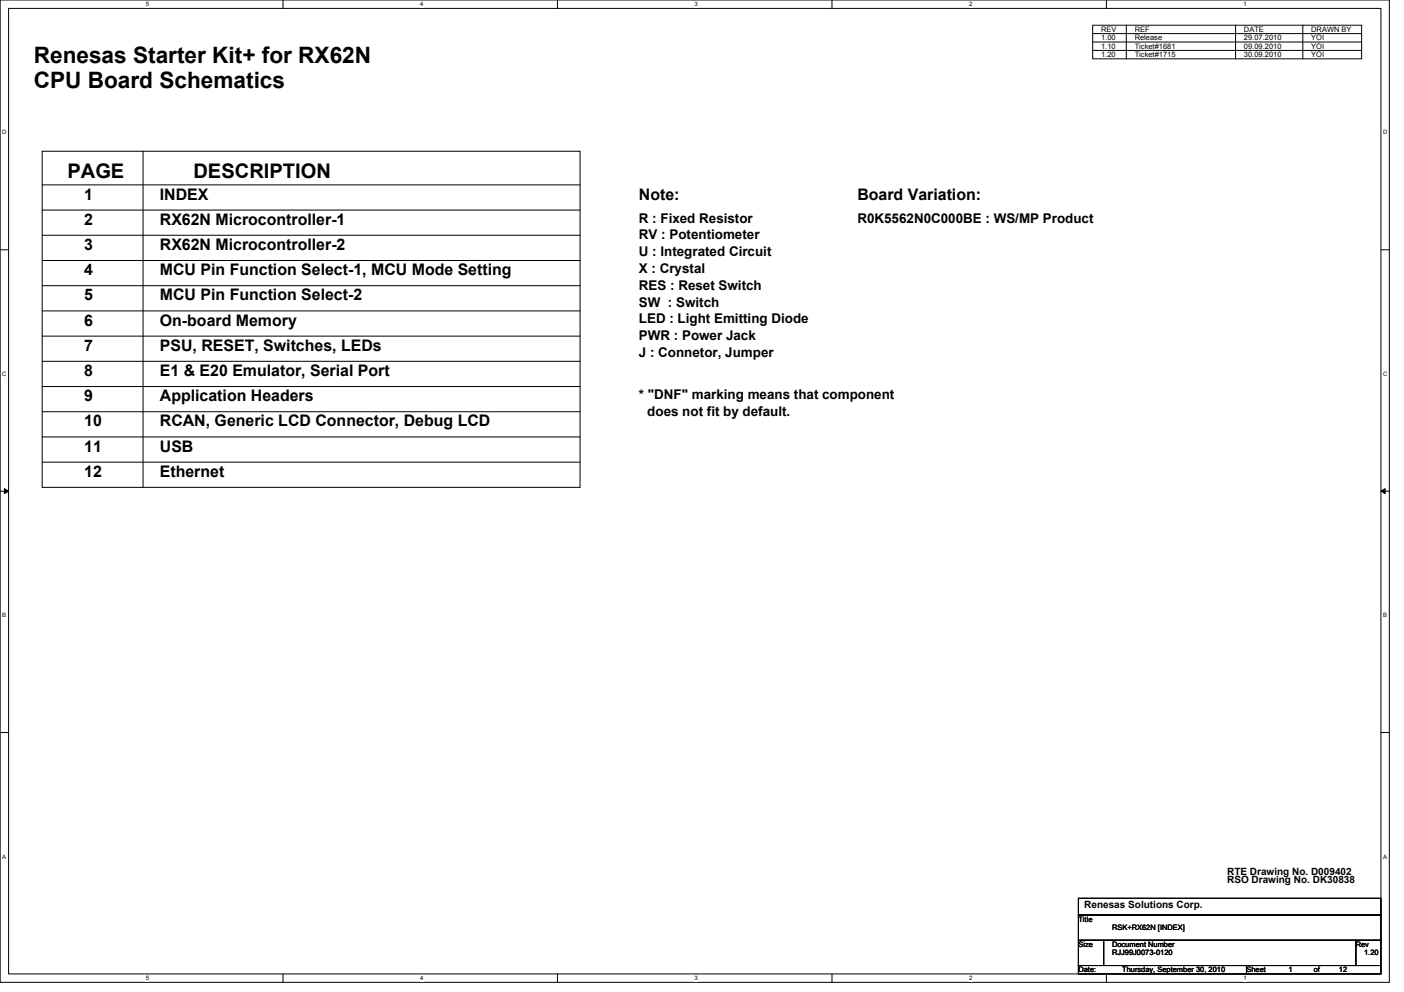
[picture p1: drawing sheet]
<svg xmlns="http://www.w3.org/2000/svg" width="297mm" height="210mm" viewBox="0 0 297 210" stroke-linecap="round" stroke-linejoin="round" font-family="sans-serif">
<defs><g id="words">
<g font-size="4.8">
<text x="7.2" y="13.3">Renesas Starter Kit+ for RX62N</text>
<text x="7.2" y="18.7">CPU Board Schematics</text>
</g>
<g font-size="4.3">
<text x="14.3" y="37.7">PAGE</text>
<text x="40.9" y="37.7">DESCRIPTION</text>
</g>
<g font-size="3.4">
<text x="17.8" y="42.2">1</text>
<text x="17.8" y="47.6">2</text>
<text x="33.8" y="42.2">INDEX</text>
<text x="33.8" y="47.6">RX62N Microcontroller-1</text>
<text x="135.2" y="42.2">Note:</text>
<text x="181.4" y="42.2">Board Variation:</text>
<text x="17.8" y="52.9">3</text>
<text x="33.8" y="52.9">RX62N Microcontroller-2</text>
<text x="17.8" y="58.2">4</text>
<text x="33.8" y="58.2">MCU Pin Function Select-1, MCU Mode Setting</text>
<text x="17.8" y="63.6">5</text>
<text x="33.8" y="63.6">MCU Pin Function Select-2</text>
<text x="17.8" y="68.9">6</text>
<text x="33.8" y="68.9">On-board Memory</text>
<text x="17.8" y="74.2">7</text>
<text x="33.8" y="74.2">PSU, RESET, Switches, LEDs</text>
<text x="17.8" y="79.6">8</text>
<text x="33.8" y="79.6">E1 &amp; E20 Emulator, Serial Port</text>
<text x="17.8" y="84.9">9</text>
<text x="33.8" y="84.9">Application Headers</text>
<text x="17.8" y="90.2">10</text>
<text x="17.8" y="95.6">11</text>
<text x="33.8" y="90.2">RCAN, Generic LCD Connector, Debug LCD</text>
<text x="33.8" y="95.6">USB</text>
<text x="17.8" y="100.9">12</text>
<text x="33.8" y="100.9">Ethernet</text>
</g>
<g font-size="2.8">
<text x="135.2" y="47.1">R : Fixed Resistor</text>
<text x="181.4" y="47.1">R0K5562N0C000BE : WS/MP Product</text>
<text x="135.2" y="50.7">RV : Potentiometer</text>
<text x="135.2" y="54.2">U : Integrated Circuit</text>
<text x="135.2" y="57.8">X : Crystal</text>
<text x="135.2" y="61.3">RES : Reset Switch</text>
<text x="135.2" y="64.9">SW : Switch</text>
<text x="135.2" y="68.4">LED : Light Emitting Diode</text>
<text x="135.2" y="72">PWR : Power Jack</text>
<text x="135.2" y="75.5">J : Connetor, Jumper</text>
<text x="135.2" y="84.4">* &quot;DNF&quot; marking means that component</text>
<text x="136.9" y="88">does not fit by default.</text>
</g>
<g font-size="2.1">
<text x="259.6" y="185.1">RTE Drawing No. D009402</text>
<text x="259.6" y="186.9">RSO Drawing No. DK30838</text>
<text x="229.4" y="192.2">Renesas Solutions Corp.</text>
</g>
<g font-size="1.6">
<text x="233" y="6.8">REV</text>
<text x="233" y="8.5">1.00</text>
<text x="233" y="10.3">1.10</text>
<text x="240.1" y="8.5">Release</text>
<text x="240.1" y="6.8">REF</text>
<text x="240.1" y="10.3">Ticket#1681</text>
<text x="263.2" y="10.3">09.09.2010</text>
<text x="263.2" y="6.8">DATE</text>
<text x="263.2" y="8.5">29.07.2010</text>
<text x="277.4" y="8.5">YOI</text>
<text x="277.4" y="10.3">YOI</text>
<text x="277.4" y="6.8">DRAWN BY</text>
<text x="233" y="12.1">1.20</text>
<text x="240.1" y="12.1">Ticket#1715</text>
<text x="263.2" y="12.1">30.09.2010</text>
<text x="277.4" y="12.1">YOI</text>
<text x="228.2" y="195.1">Title</text>
<text x="235.3" y="196.8">RSK+RX62N [INDEX]</text>
<text x="228.2" y="200.4">Size</text>
<text x="235.3" y="200.4">Document Number</text>
<text x="235.3" y="202.2">RJJ99J0073-0120</text>
<text x="286.8" y="200.4">Rev</text>
<text x="288.6" y="202.2">1.20</text>
<text x="228.2" y="205.7">Date:</text>
<text x="237.4" y="205.7">Thursday, September 30, 2010</text>
<text x="263.7" y="205.7">Sheet</text>
<text x="272.6" y="205.7">1</text>
<text x="277.9" y="205.7">of</text>
<text x="283.3" y="205.7">12</text>
</g>
<g font-size="1.3">
<text x="30.8" y="1.3">5</text>
<text x="88.9" y="1.3">4</text>
<text x="147" y="1.3">3</text>
<text x="205" y="1.3">2</text>
<text x="263.1" y="1.3">1</text>
<text x=".5" y="28.4">D</text>
<text x="292.6" y="28.4">D</text>
<text x=".5" y="79.5">C</text>
<text x="292.6" y="79.5">C</text>
<text x=".5" y="130.6">B</text>
<text x="292.6" y="130.6">B</text>
<text x=".5" y="181.7">A</text>
<text x="292.6" y="181.7">A</text>
<text x="30.8" y="207.4">5</text>
<text x="88.9" y="207.4">4</text>
<text x="147" y="207.4">3</text>
<text x="205" y="207.4">2</text>
<text x="263.1" y="207.4">1</text>
</g>
</g></defs>
<path d="M0 0h293.9v207.9h-293.9zM1.8 1.8h290.4v204.3h-290.4z" fill="none" stroke="#000" stroke-width=".21"/>
<g fill="#fff">
<path d="M30.8 .2h.7v1.4h-.7z"/>
<path d="M30.8 206.3h.7v1.4h-.7z"/>
</g>
<path d="M59.9 0v1.8M59.9 206.1v1.8" fill="none" stroke="#000" stroke-width=".21"/>
<g fill="#fff">
<path d="M88.9 .2h.7v1.4h-.7z"/>
<path d="M88.9 206.3h.7v1.4h-.7z"/>
</g>
<path d="M117.9 0v1.8M117.9 206.1v1.8" fill="none" stroke="#000" stroke-width=".21"/>
<g fill="#fff">
<path d="M147 .2h.7v1.4h-.7z"/>
<path d="M147 206.3h.7v1.4h-.7z"/>
</g>
<path d="M176 0v1.8M176 206.1v1.8" fill="none" stroke="#000" stroke-width=".21"/>
<g fill="#fff">
<path d="M205 .2h.7v1.4h-.7z"/>
<path d="M205 206.3h.7v1.4h-.7z"/>
</g>
<path d="M234.1 0v1.8M234.1 206.1v1.8" fill="none" stroke="#000" stroke-width=".21"/>
<g fill="#fff">
<path d="M263.1 .2h.7v1.4h-.7z"/>
<path d="M263.1 206.3h.7v1.4h-.7z"/>
<path d="M.5 27.3h.9v1.4h-.9z"/>
<path d="M292.6 27.3h.9v1.4h-.9z"/>
<path d="M.5 78.4h.9v1.4h-.9z"/>
<path d="M292.6 78.4h.9v1.4h-.9z"/>
</g>
<path d="M0 52.9h1.8M292.2 52.9h1.7" fill="none" stroke="#000" stroke-width=".21"/>
<g fill="#fff">
<path d="M.5 129.5h.8v1.4h-.8z"/>
<path d="M292.6 129.5h.9v1.4h-.9z"/>
</g>
<path d="M0 103.9h1.8M292.2 103.9h1.7" fill="none" stroke="#000" stroke-width=".21"/>
<path d="M.9 103.4l.9 .5-.9 .5zM292.2 103.9l.8-.5v1z" fill="#000" stroke="#000" stroke-width=".21"/>
<g fill="#fff">
<path d="M.5 180.5h.8v1.4h-.8z"/>
<path d="M292.6 180.5h.9v1.4h-.9z"/>
</g>
<g fill="none" stroke="#000" stroke-width=".21">
<path d="M231.2 7.1h56.9M231.2 8.9h56.9M231.2 10.7h56.9M231.2 5.3h56.9v7.1h-56.9zM238.3 5.3v7.1M261.4 5.3v7.1M275.6 5.3v7.1M8.9 39.1h113.8M8.9 32h113.8v71.1h-113.8zM30.3 32v71.1M8.9 44.4h113.8M8.9 49.8h113.8"/>
<path d="M8.9 55.1h113.8M8.9 76.5h113.8M8.9 60.5h113.8M8.9 65.8h113.8M8.9 71.1h113.8M8.9 81.8h113.8M8.9 87.1h113.8M8.9 92.5h113.8M8.9 97.8h113.8M0 155h1.8M292.2 155h1.7M228.2 190.1h64v3.5h-64z"/>
<path d="M228.2 193.6h64v5.4h-64zM228.2 199h5.3v5.3h-5.3zM233.5 199h53.3v5.3h-53.3zM286.8 199h5.4v5.3h-5.4zM228.2 204.3h35.5v1.8h-35.5zM263.7 204.3h28.5v1.8h-28.5z"/>
</g>
<use href="#words"/>
</svg>
